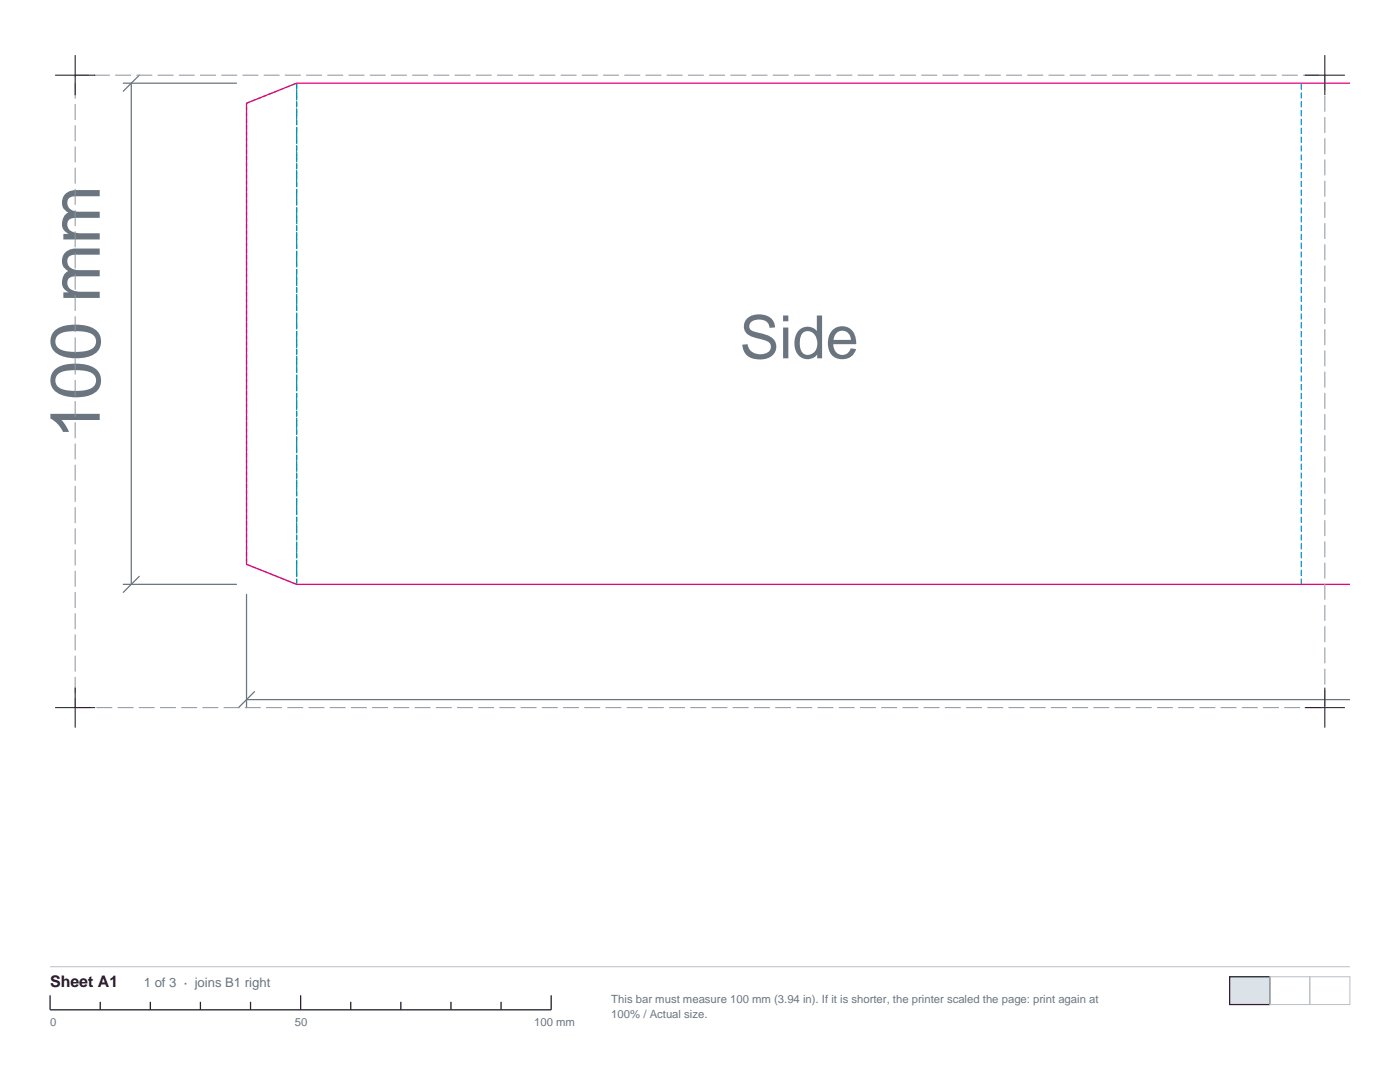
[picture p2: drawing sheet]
<svg xmlns="http://www.w3.org/2000/svg" width="279mm" height="216mm" viewBox="0 0 279 216" stroke-linecap="round" stroke-linejoin="round" font-family="sans-serif">
<defs><g id="words">
<text font-size="14" fill="#6b7580" x="19.9" y="87.6" transform="rotate(-90 19.9 87.6)">100 mm</text>
<text font-size="11.9" fill="#6b7580" x="147.6" y="71.5">Side</text>
<text font-size="3.2" fill="#12171c" x="10" y="196.9">Sheet A1</text>
<text font-size="2.6" fill="#6b7580" x="28.7" y="196.9">1 of 3 · joins B1 right</text>
<g font-size="2.3" fill="#6b7580">
<text x="122" y="200.1">This bar must measure 100 mm (3.94 in). If it is shorter, the printer scaled the page: print again at</text>
<text x="122" y="203.2">100% / Actual size.</text>
<text x="10" y="204.7">0</text>
<text x="58.9" y="204.7">50</text>
<text x="106.6" y="204.7">100 mm</text>
</g>
</g></defs>
<path d="M24.6 16.6h22.6M26.2 16.6v100M27.8 15l-3.2 3.2M24.6 116.6h22.6M27.8 115l-3.2 3.2M49.2 118.6v22.6M49.2 139.6h220.2M50.8 138l-3.2 3.2" fill="none" stroke="#6b7580" stroke-width=".25"/>
<path d="M49.2 20.6l10-4v100l-10-4z" fill="none" stroke="#00a359" stroke-width=".25" stroke-dasharray=".7 .5"/>
<path d="M59.2 116.6v-100M259.7 116.6v-100" fill="none" stroke="#008fd4" stroke-width=".25" stroke-dasharray="1.1 .7"/>
<path d="M269.4 16.6h-210.2l-10 4v92l10 4h210.2" fill="none" stroke="#e6007d" stroke-width=".25"/>
<path d="M15 15h249.4v126.2h-249.4z" fill="none" stroke="#8c949e" stroke-width=".2" stroke-dasharray="3.2 1.1" stroke-linecap="butt"/>
<path d="M11 15h8M15 11v8M260.4 15h8M264.4 11v8M15 137.2v8M264.4 137.2v8M11 141.2h8M260.4 141.2h8" fill="none" stroke="#12171c" stroke-width=".2"/>
<path d="M10 192.9h259.4" fill="none" stroke="#b8bfc7" stroke-width=".2"/>
<path d="M10 198.6v2.9h100v-2.9M20 199.9v1.6M30 199.9v1.6M40 199.9v1.6M50 199.9v1.6M60 198.6v2.9M70 199.9v1.6M80 199.9v1.6M90 199.9v1.6M100 199.9v1.6" fill="none" stroke="#12171c" stroke-width=".25"/>
<path d="M245.4 194.9h8v5.5h-8z" fill="#dbe3e8" stroke="#12171c" stroke-width=".25"/>
<path d="M253.4 194.9h8v5.5h-8zM261.4 194.9h8v5.5h-8z" fill="none" stroke="#b8bfc7" stroke-width=".2"/>
<use href="#words"/>
</svg>
